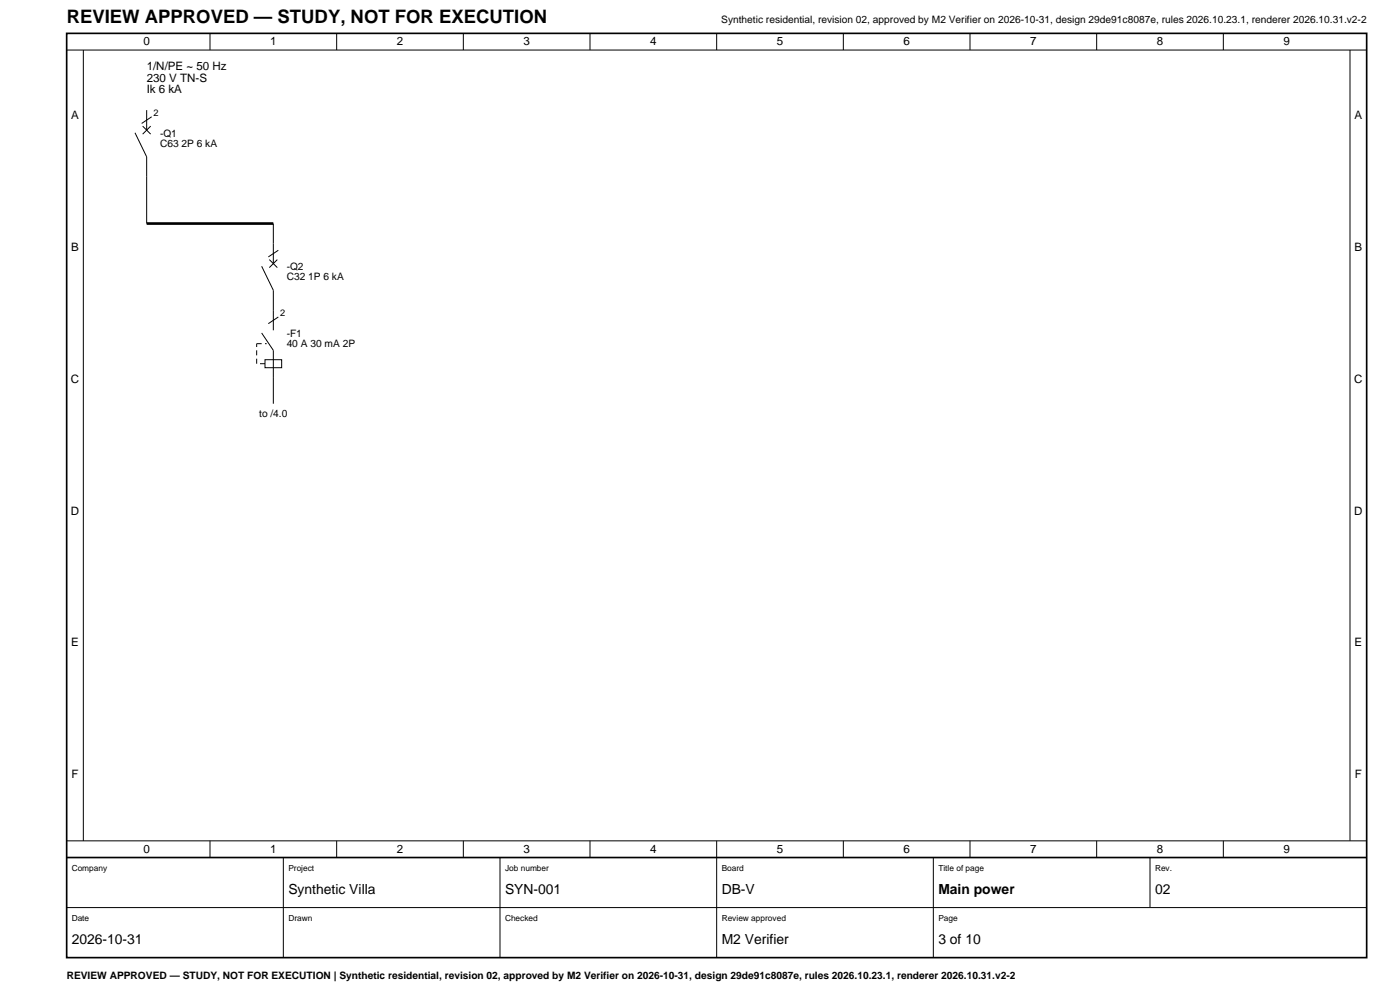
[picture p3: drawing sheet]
<svg xmlns="http://www.w3.org/2000/svg" width="420mm" height="297mm" viewBox="0 0 420 297" stroke-linecap="round" stroke-linejoin="round" font-family="sans-serif">
<defs><g id="words">
<text font-size="5.6" x="20" y="7">REVIEW APPROVED — STUDY, NOT FOR EXECUTION</text>
<g font-size="4.2">
<text x="86.5" y="268">Synthetic Villa</text>
<text x="151.5" y="268">SYN-001</text>
<text x="216.5" y="268">DB-V</text>
<text x="281.5" y="268">Main power</text>
<text x="346.5" y="268">02</text>
<text x="21.5" y="283">2026-10-31</text>
<text x="216.5" y="283">M2 Verifier</text>
<text x="281.5" y="283">3 of 10</text>
</g>
<g font-size="3.5">
<text x="43" y="13.6">0</text>
<text x="81" y="13.6">1</text>
<text x="119" y="13.6">2</text>
<text x="157" y="13.6">3</text>
<text x="195" y="13.6">4</text>
<text x="233" y="13.6">5</text>
<text x="271" y="13.6">6</text>
<text x="309" y="13.6">7</text>
<text x="347" y="13.6">8</text>
<text x="385" y="13.6">9</text>
<text x="44" y="21">1/N/PE ~ 50 Hz</text>
<text x="44" y="24.5">230 V TN-S</text>
<text x="44" y="28">Ik 6 kA</text>
<text x="21.3" y="35.7">A</text>
<text x="406.3" y="35.7">A</text>
<text x="21.3" y="75.2">B</text>
<text x="406.3" y="75.2">B</text>
<text x="21.2" y="114.7">C</text>
<text x="406.2" y="114.7">C</text>
<text x="21.2" y="154.2">D</text>
<text x="406.2" y="154.2">D</text>
<text x="21.3" y="193.7">E</text>
<text x="406.3" y="193.7">E</text>
<text x="21.4" y="233.2">F</text>
<text x="406.4" y="233.2">F</text>
<text x="43" y="255.6">0</text>
<text x="81" y="255.6">1</text>
<text x="119" y="255.6">2</text>
<text x="157" y="255.6">3</text>
<text x="195" y="255.6">4</text>
<text x="233" y="255.6">5</text>
<text x="271" y="255.6">6</text>
<text x="309" y="255.6">7</text>
<text x="347" y="255.6">8</text>
<text x="385" y="255.6">9</text>
</g>
<g font-size="3.1">
<text x="216.4" y="7">Synthetic residential, revision 02, approved by M2 Verifier on 2026-10-31, design 29de91c8087e, rules 2026.10.23.1, renderer 2026.10.31.v2-2</text>
<text x="48" y="41">-Q1</text>
<text x="48" y="44">C63 2P 6 kA</text>
<text x="86" y="81">-Q2</text>
<text x="86" y="84">C32 1P 6 kA</text>
<text x="86" y="101">-F1</text>
<text x="86" y="104">40 A 30 mA 2P</text>
<text x="77.8" y="125">to /4.0</text>
<text x="20" y="293.5">REVIEW APPROVED — STUDY, NOT FOR EXECUTION | Synthetic residential, revision 02, approved by M2 Verifier on 2026-10-31, design 29de91c8087e, rules 2026.10.23.1, renderer 2026.10.31.v2-2</text>
</g>
<g font-size="2.8">
<text x="46" y="34.8">2</text>
<text x="84" y="94.8">2</text>
</g>
<g font-size="2.5">
<text x="21.5" y="261">Company</text>
<text x="86.5" y="261">Project</text>
<text x="151.5" y="261">Job number</text>
<text x="216.5" y="261">Board</text>
<text x="281.5" y="261">Title of page</text>
<text x="346.5" y="261">Rev.</text>
<text x="21.5" y="276">Date</text>
<text x="86.5" y="276">Drawn</text>
<text x="151.5" y="276">Checked</text>
<text x="216.5" y="276">Review approved</text>
<text x="281.5" y="276">Page</text>
</g>
</g></defs>
<g fill="none" stroke="#000" stroke-width=".3">
<path d="M20 15h390M25 15v237M63 10v5M101 10v5M139 10v5M177 10v5M215 10v5M253 10v5M291 10v5M329 10v5M367 10v5M405 15v237"/>
<path d="M40.5 39.8l3.5 7.2v20M42.8 37.8l2.4 2.4M44 33v6M45.2 37.8l-2.4 2.4M45.5 35l-3 2M78.5 79.8l3.5 7.2v12M80.8 77.8l2.4 2.4M82 67v12M83.2 77.8l-2.4 2.4M83.5 75l-3 2M78.5 99.8l3.5 5.2v16M83.5 95l-3 2"/>
<path d="M79.5 107.8h5v2.4h-5zM20 252h390M63 252v5M85 257v30M101 252v5M139 252v5M150 257v30M177 252v5M215 252v35M253 252v5M280 257v30M291 252v5"/>
<path d="M329 252v5M345 257v15M367 252v5M20 272h390"/>
</g>
<path d="M44 67h38" fill="none" stroke="#000" stroke-width=".8" stroke-linecap="butt"/>
<path d="M77 109v-6M77 103h3M79.5 109h-2.5" fill="none" stroke="#000" stroke-width=".3" stroke-dasharray="1.5 1" stroke-linecap="butt"/>
<path d="M20 10h390v277h-390zM20 257h390" fill="none" stroke="#000" stroke-width=".5"/>
<use href="#words"/>
</svg>
